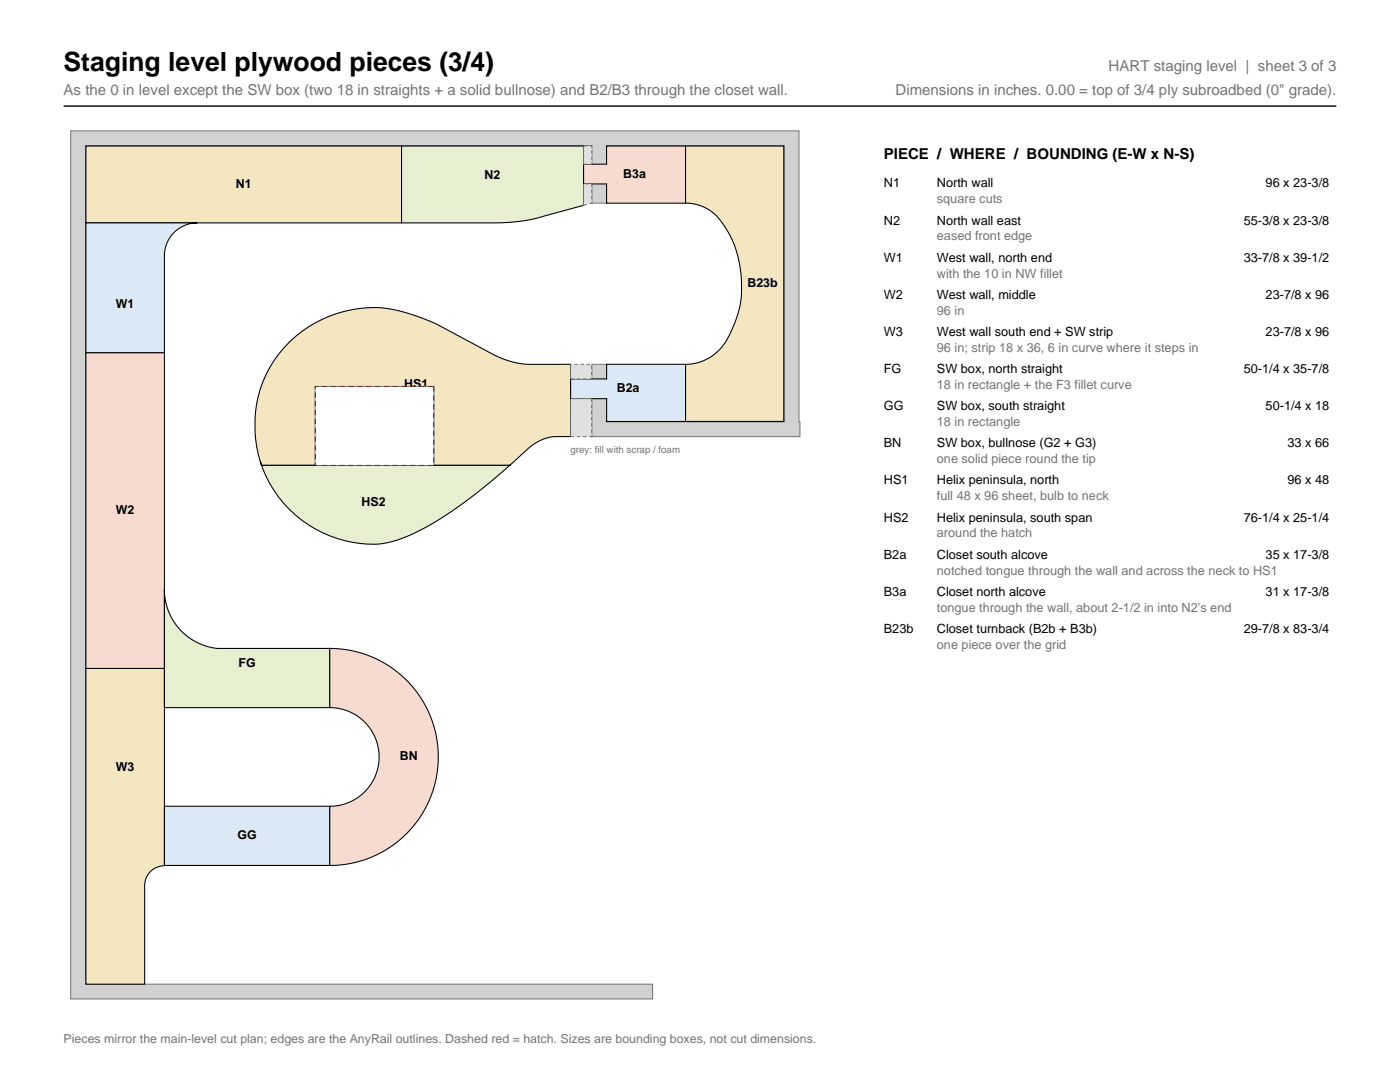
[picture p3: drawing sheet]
<svg xmlns="http://www.w3.org/2000/svg" width="279mm" height="216mm" viewBox="0 0 279 216" stroke-linecap="round" stroke-linejoin="round" font-family="sans-serif">
<defs><g id="words">
<text font-size="5.3" x="12.7" y="14.1">Staging level plywood pieces (3/4)</text>
<g font-size="3" fill="#737373">
<text x="221.3" y="14.1">HART staging level | sheet 3 of 3</text>
<text x="12.7" y="19">As the 0 in level except the SW box (two 18 in straights + a solid bullnose) and B2/B3 through the closet wall.</text>
<text x="178.7" y="19">Dimensions in inches. 0.00 = top of 3/4 ply subroadbed (0&quot; grade).</text>
</g>
<text font-size="3" x="176.4" y="31.8">PIECE / WHERE / BOUNDING (E-W x N-S)</text>
<g font-size="2.5">
<text x="96.7" y="35.8">N2</text>
<text x="124.4" y="35.4">B3a</text>
<text x="47.1" y="37.5">N1</text>
<text x="176.4" y="37.4">N1</text>
<text x="187" y="37.4">North wall</text>
<text x="252.6" y="37.4">96 x 23-3/8</text>
<text x="176.4" y="44.8">N2</text>
<text x="187" y="44.8">North wall east</text>
<text x="248.2" y="44.8">55-3/8 x 23-3/8</text>
<text x="176.4" y="52.2">W1</text>
<text x="187" y="52.2">West wall, north end</text>
<text x="248.2" y="52.2">33-7/8 x 39-1/2</text>
<text x="149.2" y="57.2">B23b</text>
<text x="176.4" y="59.6">W2</text>
<text x="187" y="59.6">West wall, middle</text>
<text x="252.6" y="59.6">23-7/8 x 96</text>
<text x="23.1" y="61.4">W1</text>
<text x="176.4" y="67">W3</text>
<text x="187" y="67">West wall south end + SW strip</text>
<text x="252.6" y="67">23-7/8 x 96</text>
<text x="80.7" y="77.4">HS1</text>
<text x="176.4" y="74.4">FG</text>
<text x="187" y="74.4">SW box, north straight</text>
<text x="248.2" y="74.4">50-1/4 x 35-7/8</text>
<text x="123.1" y="78.3">B2a</text>
<text x="176.4" y="81.8">GG</text>
<text x="187" y="81.8">SW box, south straight</text>
<text x="252.6" y="81.8">50-1/4 x 18</text>
<text x="176.4" y="89.3">BN</text>
<text x="187" y="89.3">SW box, bullnose (G2 + G3)</text>
<text x="257" y="89.3">33 x 66</text>
<text x="72.2" y="100.9">HS2</text>
<text x="176.4" y="96.7">HS1</text>
<text x="187" y="96.7">Helix peninsula, north</text>
<text x="257" y="96.7">96 x 48</text>
<text x="23.1" y="102.6">W2</text>
<text x="176.4" y="104.1">HS2</text>
<text x="187" y="104.1">Helix peninsula, south span</text>
<text x="248.2" y="104.1">76-1/4 x 25-1/4</text>
<text x="176.4" y="111.5">B2a</text>
<text x="187" y="111.5">Closet south alcove</text>
<text x="252.6" y="111.5">35 x 17-3/8</text>
<text x="176.4" y="118.9">B3a</text>
<text x="187" y="118.9">Closet north alcove</text>
<text x="252.6" y="118.9">31 x 17-3/8</text>
<text x="176.4" y="126.3">B23b</text>
<text x="187" y="126.3">Closet turnback (B2b + B3b)</text>
<text x="248.2" y="126.3">29-7/8 x 83-3/4</text>
<text x="47.6" y="133.1">FG</text>
<text x="23.1" y="153.8">W3</text>
<text x="79.8" y="151.7">BN</text>
<text x="47.4" y="167.5">GG</text>
</g>
<g font-size="2.5" fill="#737373">
<text x="187" y="40.6">square cuts</text>
<text x="187" y="48">eased front edge</text>
<text x="187" y="55.4">with the 10 in NW fillet</text>
<text x="187" y="62.8">96 in</text>
<text x="187" y="70.2">96 in; strip 18 x 36, 6 in curve where it steps in</text>
<text x="187" y="77.6">18 in rectangle + the F3 fillet curve</text>
<text x="187" y="85">18 in rectangle</text>
<text x="187" y="92.4">one solid piece round the tip</text>
<text x="187" y="99.8">full 48 x 96 sheet, bulb to neck</text>
<text x="187" y="107.2">around the hatch</text>
<text x="187" y="114.7">notched tongue through the wall and across the neck to HS1</text>
<text x="187" y="122.1">tongue through the wall, about 2-1/2 in into N2's end</text>
<text x="187" y="129.5">one piece over the grid</text>
<text x="12.7" y="208.1">Pieces mirror the main-level cut plan; edges are the AnyRail outlines. Dashed red = hatch. Sizes are bounding boxes, not cut dimensions.</text>
</g>
<text font-size="1.9" fill="#737373" x="113.8" y="90.4">grey: fill with scrap / foam</text>
</g></defs>
<path d="M12.7 21.2h254" fill="none" stroke="#000" stroke-width=".28"/>
<path d="M14.1 26.1h145.4v58.1h.1v2.9h-41.5v-14.4h3v11.5h35.4v-55.1h-35.4v11.4h-3v-11.4h-101v167.3h113.2v2.9h-116.2z" fill-rule="evenodd" fill="#d1d1d1" stroke="#737373" stroke-width=".2"/>
<path d="M17.1 29.1h63v15.4h-63z" fill-rule="evenodd" fill="#f5e6c2" stroke="#000" stroke-width=".21"/>
<path d="M80.1 29.1h36.4v11.9l-7.9 2.1a33.7 33.7 0 0 1-10.6 1.4h-17.9z" fill-rule="evenodd" fill="#e6f0d1" stroke="#000" stroke-width=".21"/>
<path d="M17.1 44.5h22.3l-2.2 .3-1.9 1.1-1.4 1.6-.9 1.9-.2 1.6v19.4h-15.7z" fill-rule="evenodd" fill="#dbe8f5" stroke="#000" stroke-width=".21"/>
<path d="M17.1 70.4h15.7v63h-15.7z" fill-rule="evenodd" fill="#f7dbd1" stroke="#000" stroke-width=".21"/>
<path d="M17.1 133.4h15.7v39.4l-1.3 .2-1.2 .7-.9 1-.5 1.3v20.4h-11.8z" fill-rule="evenodd" fill="#f5e6c2" stroke="#000" stroke-width=".21"/>
<path d="M32.8 117.6l.2 1.8 .4 1.8 .6 1.7 1 1.5 1.1 1.4 1.4 1.2 1.5 1 1.6 .8 2.8 .6h22.4v11.8h-33z" fill-rule="evenodd" fill="#e6f0d1" stroke="#000" stroke-width=".21"/>
<path d="M32.8 160.9h33v11.8h-33z" fill-rule="evenodd" fill="#dbe8f5" stroke="#000" stroke-width=".21"/>
<path d="M65.8 129.4l2.1 .1 2.1 .3 2.1 .5 2 .7 1.9 .9 1.8 1.1 1.8 1.3 1.5 1.4 1.5 1.6 1.2 1.7 1.1 1.8 .9 2 .7 2 .6 2 .3 2.1 .1 2.1-.1 2.2-.3 2.1-.6 2-.7 2-.9 1.9-1.1 1.9-1.2 1.7-1.5 1.6-1.5 1.4-1.8 1.2-1.8 1.1-1.9 .9-2 .8-2.1 .5-2.1 .3-2.1 .1v-11.8l1.9-.2 1.9-.6 1.7-.9 1.5-1.2 1.2-1.5 .9-1.7 .6-1.8 .2-2-.2-1.9-.6-1.8-.9-1.7-1.2-1.5-1.5-1.2-1.7-1-1.9-.5-1.9-.2z" fill-rule="evenodd" fill="#f7dbd1" stroke="#000" stroke-width=".21"/>
<path d="M57.8 68.2a23.6 23.6 0 0 1 26.2-4.8l2.9 1.2 11.2 6a16.8 16.8 0 0 0 7.9 2.1h7.9v14.4h-2.9a9 9 0 0 0-6 2.7l-3.3 3.1h-15.1v-15.8h-23.7v15.8h-10.7a23.4 23.4 0 0 1 5.6-24.7z" fill-rule="evenodd" fill="#f5e6c2" stroke="#000" stroke-width=".21"/>
<path d="M51.9 92.1l.3 .8h49.5l.3-.3a86.6 86.6 0 0 1-19.4 13.8 18.5 18.5 0 0 1-15.2 1.1 23.6 23.6 0 0 1-15.5-15.4z" fill-rule="evenodd" fill="#e6f0d1" stroke="#000" stroke-width=".21"/>
<path d="M113.9 75.6h7.2v-2.9h15.7v11.4h-15.7v-4.5h-7.2z" fill-rule="evenodd" fill="#dbe8f5" stroke="#000" stroke-width=".21"/>
<path d="M116.5 32.8h4.6v-3.7h15.7v11.4h-15.7v-3.8h-4.6z" fill-rule="evenodd" fill="#f7dbd1" stroke="#000" stroke-width=".21"/>
<path d="M136.8 29.1h19.6v55h-19.6v-11.4a9.9 9.9 0 0 0 9.3-6.9 21.5 21.5 0 0 0-3.2-22.8 8.7 8.7 0 0 0-6.1-2.5z" fill-rule="evenodd" fill="#f5e6c2" stroke="#000" stroke-width=".21"/>
<g fill="#e0e0e0" stroke="#737373" stroke-width=".2" stroke-dasharray=".7 .5" stroke-linecap="butt">
<path d="M116.5 29.1h1.6v3.7h-1.6z" fill-rule="evenodd"/>
<path d="M116.5 36.7h1.6v3.8l-1.6 .5z" fill-rule="evenodd"/>
<path d="M113.9 72.7h4.2v2.9h-4.2z" fill-rule="evenodd"/>
<path d="M113.9 79.6h4.2v7.5h-4.2z" fill-rule="evenodd"/>
</g>
<path d="M62.9 77.1h23.7v15.8h-23.7z" fill-rule="evenodd" fill="#fff" stroke="#b31f1a" stroke-width=".21" stroke-dasharray="1.1 .7" stroke-linecap="butt"/>
<use href="#words"/>
</svg>
